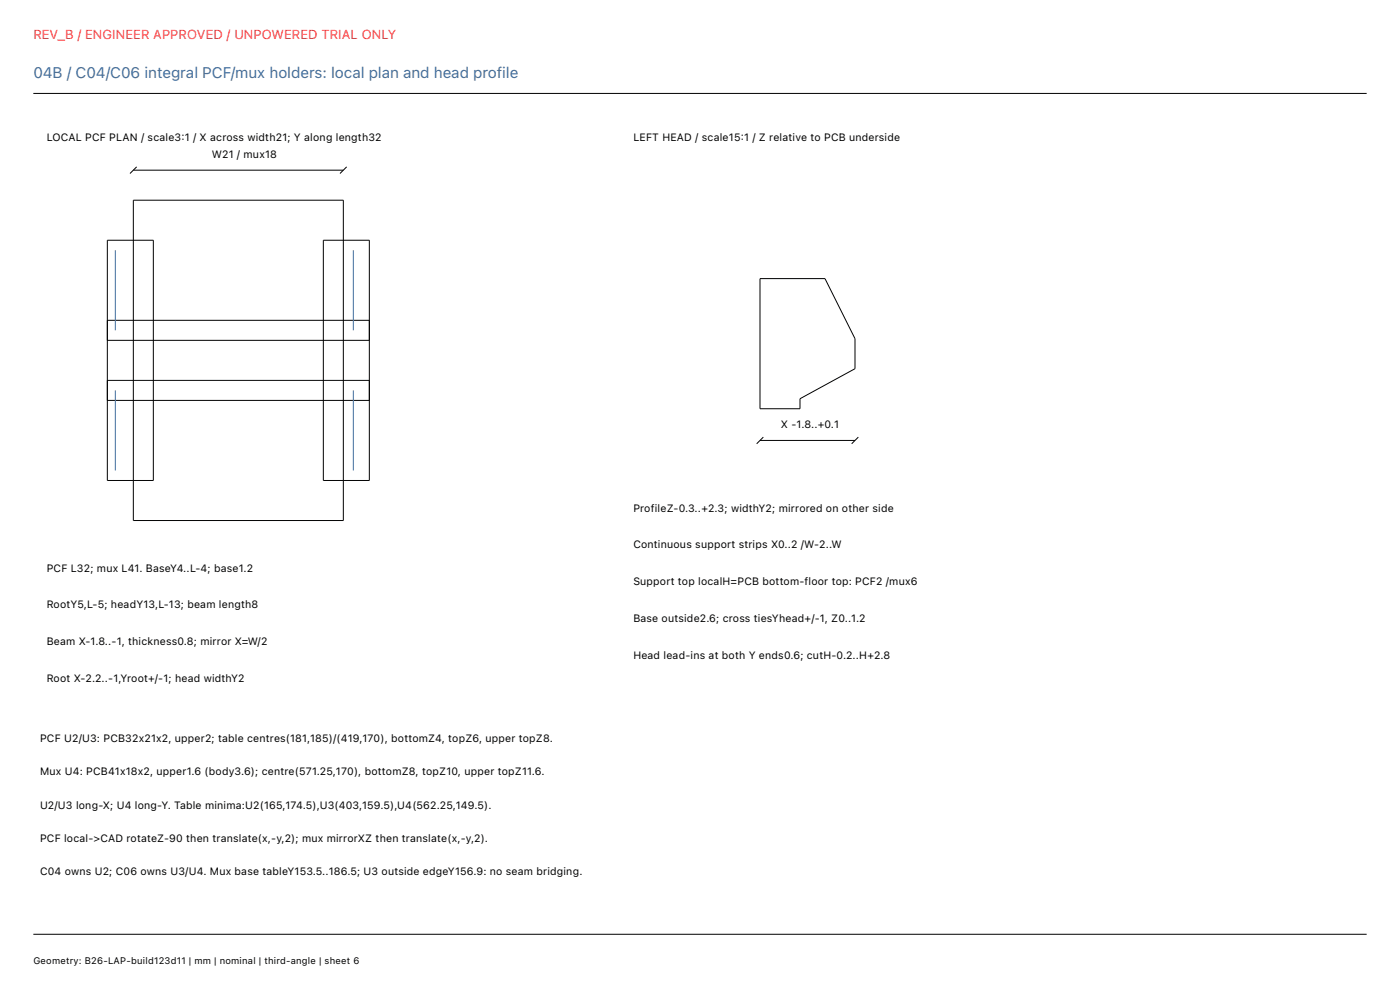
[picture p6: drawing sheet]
<svg xmlns="http://www.w3.org/2000/svg" width="420mm" height="297mm" viewBox="0 0 420 297" stroke-linecap="round" stroke-linejoin="round" font-family="sans-serif">
<defs><g id="words">
<text font-size="4.6" fill="#416e9e" x="10" y="23.4">04B / C04/C06 integral PCF/mux holders: local plan and head profile</text>
<text font-size="3.9" fill="#ff383c" x="10" y="11.7">REV_B / ENGINEER APPROVED / UNPOWERED TRIAL ONLY</text>
<g font-size="3.2">
<text x="14" y="42.4">LOCAL PCF PLAN / scale3:1 / X across width21; Y along length32</text>
<text x="63.5" y="47.4">W21 / mux18</text>
<text x="190" y="42.4">LEFT HEAD / scale15:1 / Z relative to PCB underside</text>
<text x="234.2" y="128.4">X -1.8..+0.1</text>
<text x="190" y="153.4">ProfileZ-0.3..+2.3; widthY2; mirrored on other side</text>
<text x="190" y="164.4">Continuous support strips X0..2 /W-2..W</text>
<text x="14" y="171.4">PCF L32; mux L41. BaseY4..L-4; base1.2</text>
<text x="190" y="175.4">Support top localH=PCB bottom-floor top: PCF2 /mux6</text>
<text x="14" y="182.4">RootY5,L-5; headY13,L-13; beam length8</text>
<text x="190" y="186.4">Base outside2.6; cross tiesYhead+/-1, Z0..1.2</text>
<text x="14" y="193.4">Beam X-1.8..-1, thickness0.8; mirror X=W/2</text>
<text x="190" y="197.4">Head lead-ins at both Y ends0.6; cutH-0.2..H+2.8</text>
<text x="14" y="204.4">Root X-2.2..-1,Yroot+/-1; head widthY2</text>
<text x="12" y="222.4">PCF U2/U3: PCB32x21x2, upper2; table centres(181,185)/(419,170), bottomZ4, topZ6, upper topZ8.</text>
<text x="12" y="232.4">Mux U4: PCB41x18x2, upper1.6 (body3.6); centre(571.25,170), bottomZ8, topZ10, upper topZ11.6.</text>
<text x="12" y="242.4">U2/U3 long-X; U4 long-Y. Table minima:U2(165,174.5),U3(403,159.5),U4(562.25,149.5).</text>
<text x="12" y="252.4">PCF local-&gt;CAD rotateZ-90 then translate(x,-y,2); mux mirrorXZ then translate(x,-y,2).</text>
<text x="12" y="262.4">C04 owns U2; C06 owns U3/U4. Mux base tableY153.5..186.5; U3 outside edgeY156.9: no seam bridging.</text>
</g>
<text font-size="2.8" x="10" y="289">Geometry: B26-LAP-build123d11 | mm | nominal | third-angle | sheet 6</text>
</g></defs>
<g fill="none" stroke="#000" stroke-width=".3">
<path d="M10 28h400M40 51h63M41 50l-2 2M104 50l-2 2M32.2 72h13.8v72h-13.8zM40 60h63v96h-63zM97 72h13.8v72h-13.8zM32.2 96h78.6M228 83.5h19.5l9 18v9l-16.5 9v3h-12zM32.2 102h78.6M32.2 114h78.6M32.2 120h78.6"/>
<path d="M228 132h28.5M229 131l-2 2M257.5 131l-2 2M10 280h400"/>
</g>
<path d="M34.6 75v24M106 75v24M34.6 117v24M106 117v24" fill="none" stroke="#416e9e" stroke-width=".3"/>
<use href="#words"/>
</svg>
